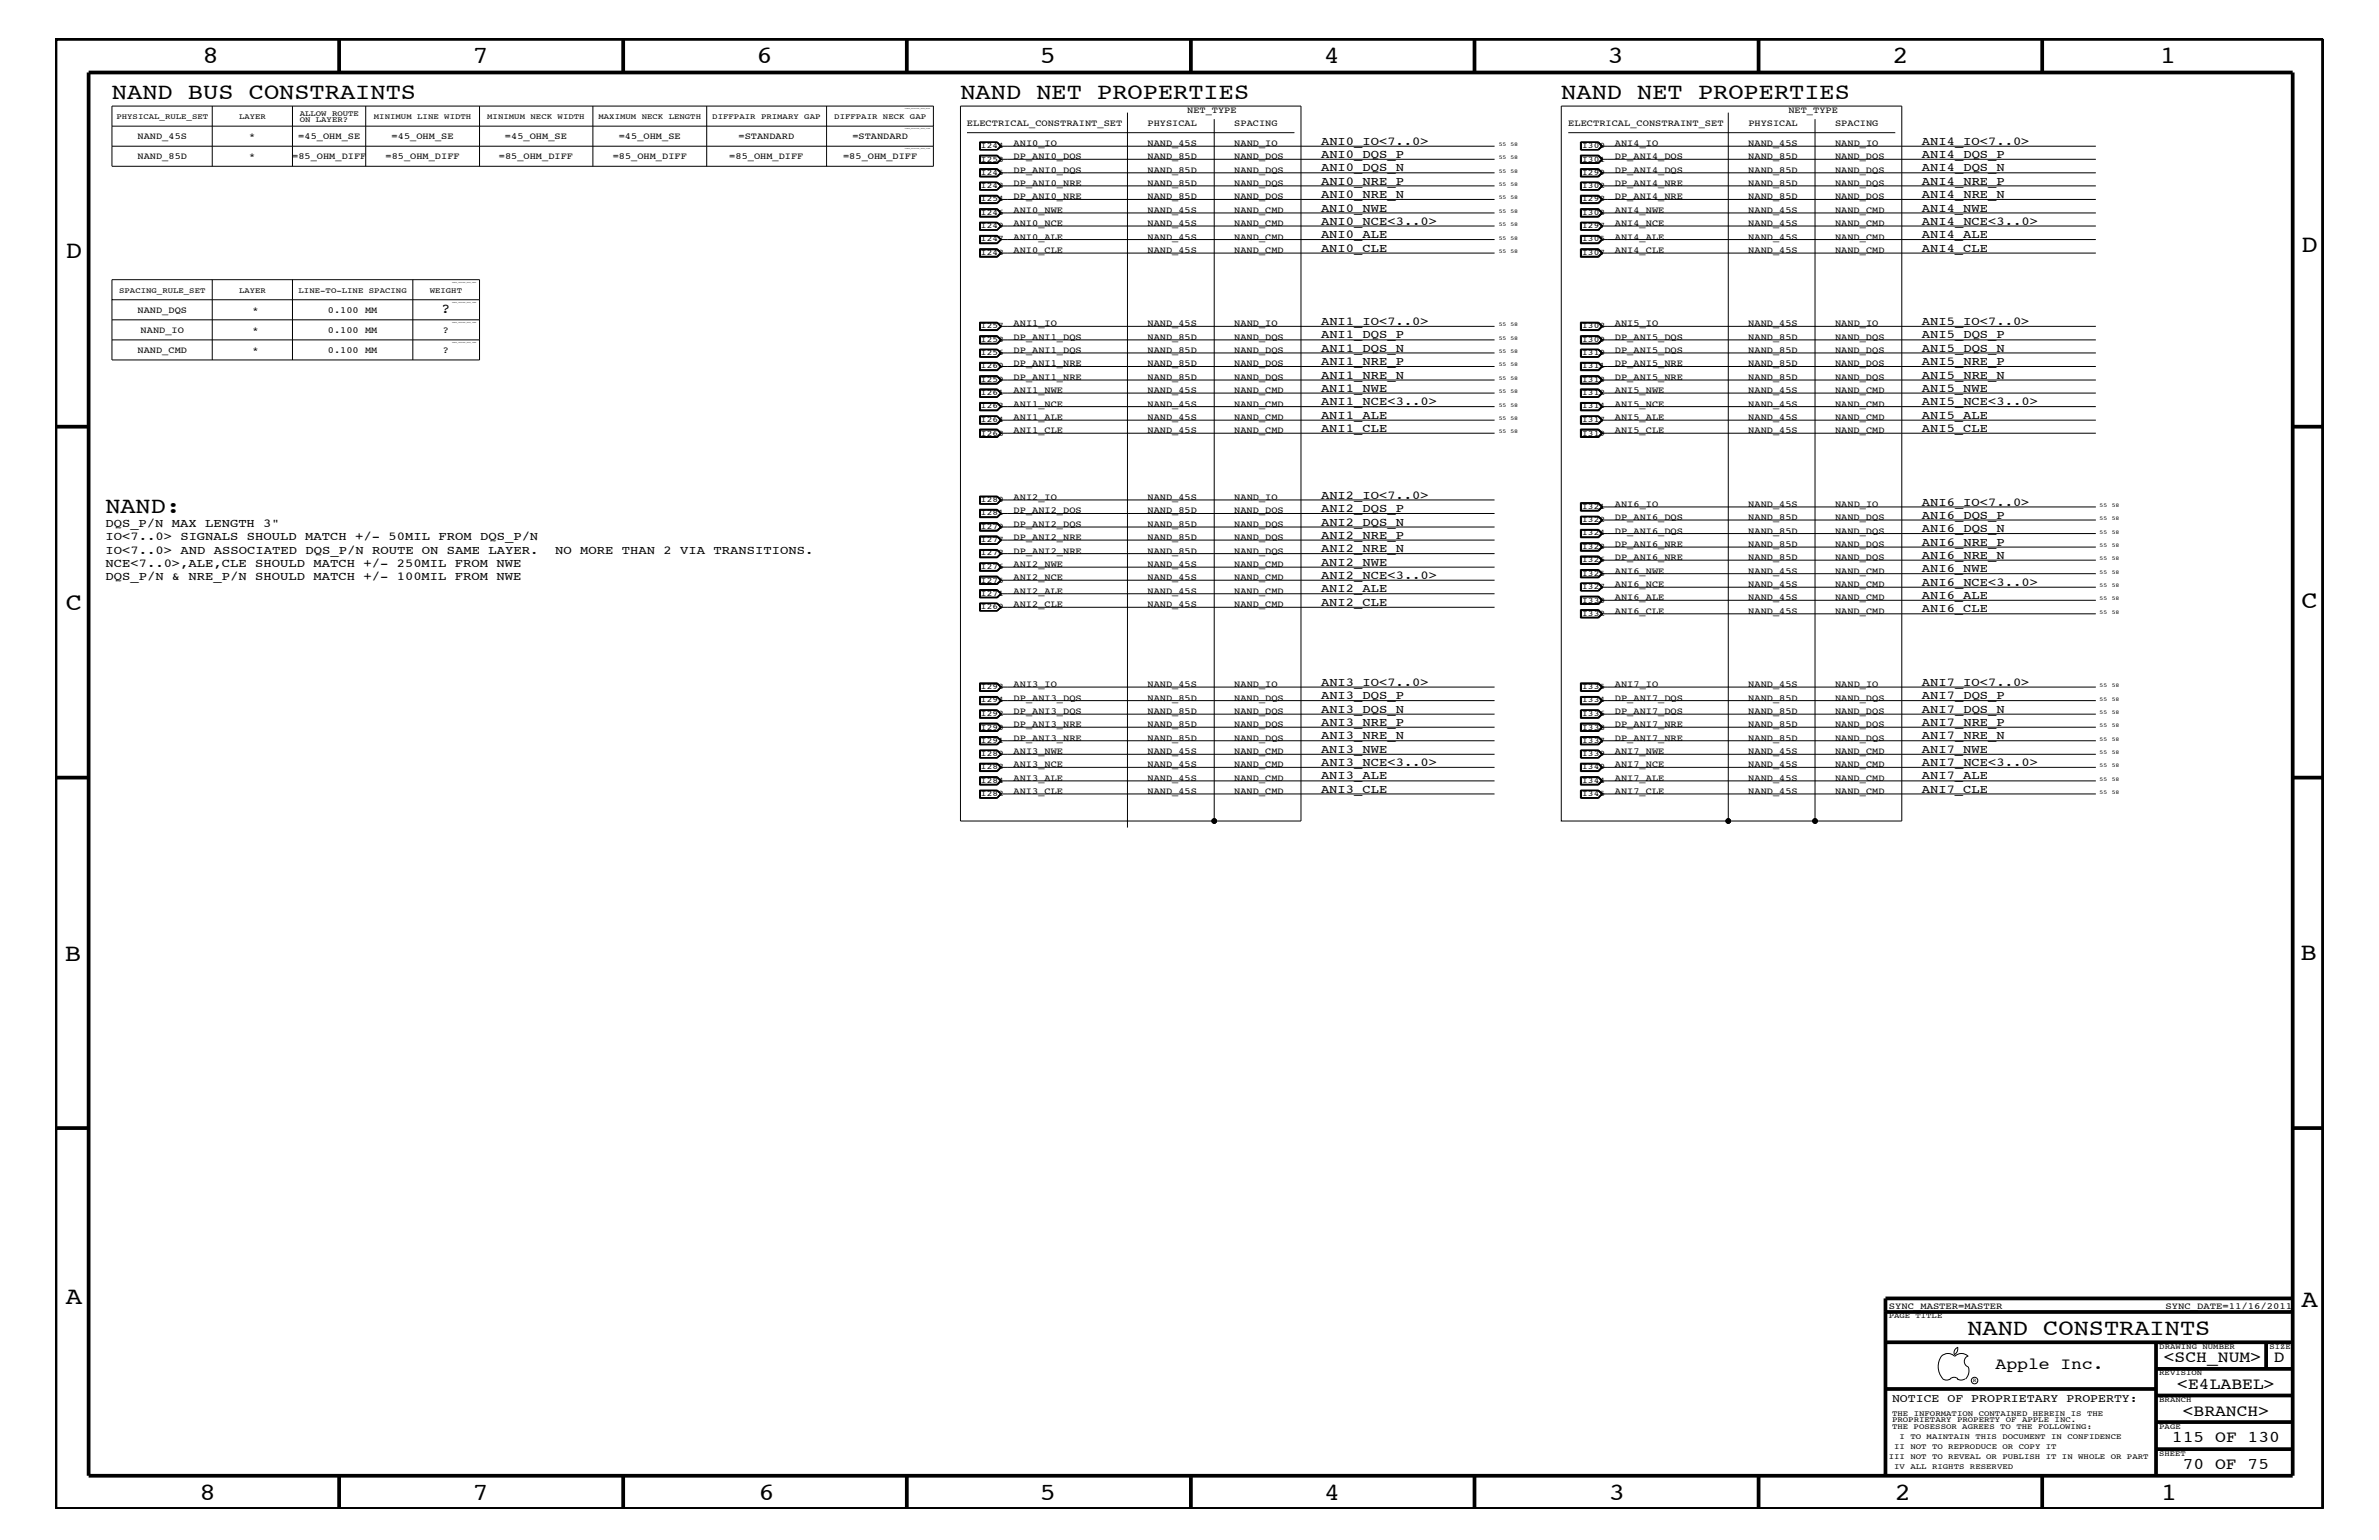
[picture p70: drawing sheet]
<svg xmlns="http://www.w3.org/2000/svg" width="432mm" height="279mm" viewBox="0 0 432 279" stroke-linecap="round" stroke-linejoin="round" font-family="sans-serif">
<defs><g id="words">
<g font-size="4.5">
<text x="36.7" y="11.5">8</text>
<text x="85.8" y="11.5">7</text>
<text x="137.3" y="11.5">6</text>
<text x="188.7" y="11.5">5</text>
<text x="240.3" y="11.5">4</text>
<text x="291.8" y="11.5">3</text>
<text x="343.5" y="11.5">2</text>
<text x="392" y="11.5">1</text>
<text x="11.9" y="46.8">D</text>
<text x="417.7" y="45.7">D</text>
<text x="11.9" y="110.6">C</text>
<text x="417.7" y="110.4">C</text>
<text x="11.8" y="174.3">B</text>
<text x="417.6" y="174.2">B</text>
<text x="11.9" y="236.7">A</text>
<text x="417.7" y="237.1">A</text>
<text x="36.2" y="272.1">8</text>
<text x="85.8" y="272.1">7</text>
<text x="137.7" y="272.1">6</text>
<text x="188.7" y="272.1">5</text>
<text x="240.4" y="272.1">4</text>
<text x="292" y="272.1">3</text>
<text x="343.9" y="272.1">2</text>
<text x="392.2" y="272.1">1</text>
</g>
<g font-size="4.1">
<text x="20.3" y="18">NAND BUS CONSTRAINTS</text>
<text x="174.3" y="18">NAND NET PROPERTIES</text>
<text x="283.4" y="18">NAND NET PROPERTIES</text>
<text x="19.1" y="93.2">NAND:</text>
<text x="357.1" y="242.3">NAND CONSTRAINTS</text>
</g>
<g font-size="3">
<text x="362.2" y="248.4">Apple Inc.</text>
<text x="392.7" y="247.1">&lt;SCH_NUM&gt;</text>
<text x="395.2" y="252">&lt;E4LABEL&gt;</text>
<text x="412.7" y="247.1">D</text>
<text x="396.2" y="256.8">&lt;BRANCH&gt;</text>
<text x="394.2" y="261.6">115 OF 130</text>
<text x="396.2" y="266.6">70 OF 75</text>
</g>
<text font-size="2.5" x="80.1" y="56.8">?</text>
<g font-size="2.2">
<text x="239.8" y="26.3">ANI0_IO&lt;7..0&gt;</text>
<text x="239.8" y="28.6">ANI0_DQS_P</text>
<text x="348.8" y="28.6">ANI4_DQS_P</text>
<text x="348.8" y="26.3">ANI4_IO&lt;7..0&gt;</text>
<text x="239.8" y="35.9">ANI0_NRE_N</text>
<text x="239.8" y="33.6">ANI0_NRE_P</text>
<text x="239.8" y="31.1">ANI0_DQS_N</text>
<text x="348.8" y="33.6">ANI4_NRE_P</text>
<text x="348.8" y="35.9">ANI4_NRE_N</text>
<text x="348.8" y="31.1">ANI4_DQS_N</text>
<text x="239.8" y="38.4">ANI0_NWE</text>
<text x="239.8" y="40.8">ANI0_NCE&lt;3..0&gt;</text>
<text x="348.8" y="40.8">ANI4_NCE&lt;3..0&gt;</text>
<text x="348.8" y="38.4">ANI4_NWE</text>
<text x="239.8" y="43.2">ANI0_ALE</text>
<text x="239.8" y="45.7">ANI0_CLE</text>
<text x="348.8" y="45.7">ANI4_CLE</text>
<text x="348.8" y="43.2">ANI4_ALE</text>
<text x="239.8" y="59">ANI1_IO&lt;7..0&gt;</text>
<text x="348.8" y="59">ANI5_IO&lt;7..0&gt;</text>
<text x="239.8" y="61.4">ANI1_DQS_P</text>
<text x="239.8" y="63.9">ANI1_DQS_N</text>
<text x="348.8" y="61.4">ANI5_DQS_P</text>
<text x="348.8" y="63.9">ANI5_DQS_N</text>
<text x="239.8" y="68.7">ANI1_NRE_N</text>
<text x="239.8" y="66.2">ANI1_NRE_P</text>
<text x="239.8" y="71.1">ANI1_NWE</text>
<text x="348.8" y="66.2">ANI5_NRE_P</text>
<text x="348.8" y="71.1">ANI5_NWE</text>
<text x="348.8" y="68.7">ANI5_NRE_N</text>
<text x="239.8" y="76">ANI1_ALE</text>
<text x="239.8" y="73.5">ANI1_NCE&lt;3..0&gt;</text>
<text x="348.8" y="76">ANI5_ALE</text>
<text x="348.8" y="73.5">ANI5_NCE&lt;3..0&gt;</text>
<text x="239.8" y="78.3">ANI1_CLE</text>
<text x="348.8" y="78.3">ANI5_CLE</text>
<text x="19.1" y="95.6">DQS_P/N MAX LENGTH 3&quot;</text>
<text x="239.8" y="92.9">ANI2_DQS_P</text>
<text x="239.8" y="90.5">ANI2_IO&lt;7..0&gt;</text>
<text x="239.8" y="95.4">ANI2_DQS_N</text>
<text x="348.8" y="91.7">ANI6_IO&lt;7..0&gt;</text>
<text x="348.8" y="94.2">ANI6_DQS_P</text>
<text x="19.1" y="100.4">IO&lt;7..0&gt; AND ASSOCIATED DQS_P/N ROUTE ON SAME LAYER.</text>
<text x="19.1" y="98">IO&lt;7..0&gt; SIGNALS SHOULD MATCH +/- 50MIL FROM DQS_P/N</text>
<text x="100.8" y="100.4">NO MORE THAN 2 VIA TRANSITIONS.</text>
<text x="239.8" y="100.2">ANI2_NRE_N</text>
<text x="239.8" y="97.7">ANI2_NRE_P</text>
<text x="348.8" y="96.5">ANI6_DQS_N</text>
<text x="348.8" y="99">ANI6_NRE_P</text>
<text x="348.8" y="101.4">ANI6_NRE_N</text>
<text x="19.1" y="105.3">DQS_P/N &amp; NRE_P/N SHOULD MATCH +/- 100MIL FROM NWE</text>
<text x="19.1" y="102.9">NCE&lt;7..0&gt;,ALE,CLE SHOULD MATCH +/- 250MIL FROM NWE</text>
<text x="239.8" y="105">ANI2_NCE&lt;3..0&gt;</text>
<text x="239.8" y="102.6">ANI2_NWE</text>
<text x="239.8" y="107.5">ANI2_ALE</text>
<text x="348.8" y="103.8">ANI6_NWE</text>
<text x="348.8" y="106.3">ANI6_NCE&lt;3..0&gt;</text>
<text x="239.8" y="109.9">ANI2_CLE</text>
<text x="348.8" y="111.1">ANI6_CLE</text>
<text x="348.8" y="108.7">ANI6_ALE</text>
<text x="239.8" y="124.4">ANI3_IO&lt;7..0&gt;</text>
<text x="348.8" y="124.4">ANI7_IO&lt;7..0&gt;</text>
<text x="239.8" y="126.9">ANI3_DQS_P</text>
<text x="239.8" y="129.3">ANI3_DQS_N</text>
<text x="239.8" y="131.7">ANI3_NRE_P</text>
<text x="348.8" y="129.3">ANI7_DQS_N</text>
<text x="348.8" y="126.9">ANI7_DQS_P</text>
<text x="348.8" y="131.7">ANI7_NRE_P</text>
<text x="239.8" y="134.1">ANI3_NRE_N</text>
<text x="239.8" y="136.6">ANI3_NWE</text>
<text x="348.8" y="136.6">ANI7_NWE</text>
<text x="348.8" y="134.1">ANI7_NRE_N</text>
<text x="239.8" y="141.4">ANI3_ALE</text>
<text x="239.8" y="143.9">ANI3_CLE</text>
<text x="239.8" y="139">ANI3_NCE&lt;3..0&gt;</text>
<text x="348.8" y="143.9">ANI7_CLE</text>
<text x="348.8" y="141.4">ANI7_ALE</text>
<text x="348.8" y="139">ANI7_NCE&lt;3..0&gt;</text>
</g>
<text font-size="2.1" x="343.4" y="254.4">NOTICE OF PROPRIETARY PROPERTY:</text>
<g font-size="1.7">
<text x="175.5" y="22.9">ELECTRICAL_CONSTRAINT_SET</text>
<text x="208.3" y="22.9">PHYSICAL</text>
<text x="215.5" y="20.4">NET_TYPE</text>
<text x="224" y="22.9">SPACING</text>
<text x="284.6" y="22.9">ELECTRICAL_CONSTRAINT_SET</text>
<text x="317.3" y="22.9">PHYSICAL</text>
<text x="324.6" y="20.4">NET_TYPE</text>
<text x="333.1" y="22.9">SPACING</text>
<text x="25" y="25.3">NAND_45S</text>
<text x="25" y="28.9">NAND_85D</text>
<text x="45.3" y="25.3">*</text>
<text x="45.3" y="28.9">*</text>
<text x="53" y="28.9">=85_OHM_DIFF</text>
<text x="54.1" y="25.3">=45_OHM_SE</text>
<text x="70" y="28.9">=85_OHM_DIFF</text>
<text x="71.1" y="25.3">=45_OHM_SE</text>
<text x="90.6" y="28.9">=85_OHM_DIFF</text>
<text x="91.7" y="25.3">=45_OHM_SE</text>
<text x="111.2" y="28.9">=85_OHM_DIFF</text>
<text x="112.3" y="25.3">=45_OHM_SE</text>
<text x="132.4" y="28.9">=85_OHM_DIFF</text>
<text x="134.1" y="25.3">=STANDARD</text>
<text x="153" y="28.9">=85_OHM_DIFF</text>
<text x="154.7" y="25.3">=STANDARD</text>
<text x="184" y="26.5">ANI0_IO</text>
<text x="184" y="28.9">DP_ANI0_DQS</text>
<text x="208.3" y="26.5">NAND_45S</text>
<text x="208.3" y="28.9">NAND_85D</text>
<text x="224" y="26.5">NAND_IO</text>
<text x="224" y="28.9">NAND_DQS</text>
<text x="293.1" y="28.9">DP_ANI4_DQS</text>
<text x="293.1" y="26.5">ANI4_IO</text>
<text x="317.3" y="28.9">NAND_85D</text>
<text x="317.3" y="26.5">NAND_45S</text>
<text x="333.1" y="28.9">NAND_DQS</text>
<text x="333.1" y="26.5">NAND_IO</text>
<text x="184" y="33.7">DP_ANI0_NRE</text>
<text x="184" y="31.4">DP_ANI0_DQS</text>
<text x="208.3" y="33.7">NAND_85D</text>
<text x="208.3" y="31.4">NAND_85D</text>
<text x="224" y="33.7">NAND_DQS</text>
<text x="224" y="31.4">NAND_DQS</text>
<text x="293.1" y="33.7">DP_ANI4_NRE</text>
<text x="293.1" y="31.4">DP_ANI4_DQS</text>
<text x="317.3" y="33.7">NAND_85D</text>
<text x="317.3" y="31.4">NAND_85D</text>
<text x="333.1" y="33.7">NAND_DQS</text>
<text x="333.1" y="31.4">NAND_DQS</text>
<text x="184" y="38.6">ANI0_NWE</text>
<text x="184" y="41">ANI0_NCE</text>
<text x="184" y="36.2">DP_ANI0_NRE</text>
<text x="208.3" y="38.6">NAND_45S</text>
<text x="208.3" y="36.2">NAND_85D</text>
<text x="208.3" y="41">NAND_45S</text>
<text x="224" y="38.6">NAND_CMD</text>
<text x="224" y="36.2">NAND_DQS</text>
<text x="224" y="41">NAND_CMD</text>
<text x="293.1" y="36.2">DP_ANI4_NRE</text>
<text x="293.1" y="41">ANI4_NCE</text>
<text x="293.1" y="38.6">ANI4_NWE</text>
<text x="317.3" y="41">NAND_45S</text>
<text x="317.3" y="36.2">NAND_85D</text>
<text x="317.3" y="38.6">NAND_45S</text>
<text x="333.1" y="36.2">NAND_DQS</text>
<text x="333.1" y="41">NAND_CMD</text>
<text x="333.1" y="38.6">NAND_CMD</text>
<text x="184" y="43.5">ANI0_ALE</text>
<text x="184" y="45.9">ANI0_CLE</text>
<text x="208.3" y="43.5">NAND_45S</text>
<text x="208.3" y="45.9">NAND_45S</text>
<text x="224" y="43.5">NAND_CMD</text>
<text x="224" y="45.9">NAND_CMD</text>
<text x="293.1" y="45.9">ANI4_CLE</text>
<text x="293.1" y="43.5">ANI4_ALE</text>
<text x="317.3" y="45.9">NAND_45S</text>
<text x="317.3" y="43.5">NAND_45S</text>
<text x="333.1" y="45.9">NAND_CMD</text>
<text x="333.1" y="43.5">NAND_CMD</text>
<text x="25" y="56.8">NAND_DQS</text>
<text x="45.8" y="56.8">*</text>
<text x="59.5" y="56.8">0.100 MM</text>
<text x="184" y="59.2">ANI1_IO</text>
<text x="208.3" y="59.2">NAND_45S</text>
<text x="224" y="59.2">NAND_IO</text>
<text x="293.1" y="59.2">ANI5_IO</text>
<text x="317.3" y="59.2">NAND_45S</text>
<text x="333.1" y="59.2">NAND_IO</text>
<text x="25" y="64">NAND_CMD</text>
<text x="25.5" y="60.4">NAND_IO</text>
<text x="45.8" y="64">*</text>
<text x="45.8" y="60.4">*</text>
<text x="59.5" y="64">0.100 MM</text>
<text x="59.5" y="60.4">0.100 MM</text>
<text x="80.4" y="64">?</text>
<text x="80.4" y="60.4">?</text>
<text x="184" y="61.7">DP_ANI1_DQS</text>
<text x="184" y="64">DP_ANI1_DQS</text>
<text x="208.3" y="61.7">NAND_85D</text>
<text x="208.3" y="64">NAND_85D</text>
<text x="224" y="61.7">NAND_DQS</text>
<text x="224" y="64">NAND_DQS</text>
<text x="293.1" y="61.7">DP_ANI5_DQS</text>
<text x="293.1" y="64">DP_ANI5_DQS</text>
<text x="317.3" y="61.7">NAND_85D</text>
<text x="317.3" y="64">NAND_85D</text>
<text x="333.1" y="61.7">NAND_DQS</text>
<text x="333.1" y="64">NAND_DQS</text>
<text x="184" y="68.9">DP_ANI1_NRE</text>
<text x="184" y="66.5">DP_ANI1_NRE</text>
<text x="184" y="71.3">ANI1_NWE</text>
<text x="208.3" y="68.9">NAND_85D</text>
<text x="208.3" y="66.5">NAND_85D</text>
<text x="208.3" y="71.3">NAND_45S</text>
<text x="224" y="68.9">NAND_DQS</text>
<text x="224" y="71.3">NAND_CMD</text>
<text x="224" y="66.5">NAND_DQS</text>
<text x="293.1" y="66.5">DP_ANI5_NRE</text>
<text x="293.1" y="71.3">ANI5_NWE</text>
<text x="293.1" y="68.9">DP_ANI5_NRE</text>
<text x="317.3" y="66.5">NAND_85D</text>
<text x="317.3" y="71.3">NAND_45S</text>
<text x="317.3" y="68.9">NAND_85D</text>
<text x="333.1" y="66.5">NAND_DQS</text>
<text x="333.1" y="68.9">NAND_DQS</text>
<text x="333.1" y="71.3">NAND_CMD</text>
<text x="184" y="73.8">ANI1_NCE</text>
<text x="184" y="76.2">ANI1_ALE</text>
<text x="208.3" y="76.2">NAND_45S</text>
<text x="208.3" y="73.8">NAND_45S</text>
<text x="224" y="73.8">NAND_CMD</text>
<text x="224" y="76.2">NAND_CMD</text>
<text x="293.1" y="76.2">ANI5_ALE</text>
<text x="293.1" y="73.8">ANI5_NCE</text>
<text x="317.3" y="76.2">NAND_45S</text>
<text x="317.3" y="73.8">NAND_45S</text>
<text x="333.1" y="76.2">NAND_CMD</text>
<text x="333.1" y="73.8">NAND_CMD</text>
<text x="184" y="78.6">ANI1_CLE</text>
<text x="208.3" y="78.6">NAND_45S</text>
<text x="224" y="78.6">NAND_CMD</text>
<text x="293.1" y="78.6">ANI5_CLE</text>
<text x="317.3" y="78.6">NAND_45S</text>
<text x="333.1" y="78.6">NAND_CMD</text>
<text x="184" y="93.2">DP_ANI2_DQS</text>
<text x="184" y="90.7">ANI2_IO</text>
<text x="184" y="95.6">DP_ANI2_DQS</text>
<text x="208.3" y="93.2">NAND_85D</text>
<text x="208.3" y="90.7">NAND_45S</text>
<text x="208.3" y="95.6">NAND_85D</text>
<text x="224" y="90.7">NAND_IO</text>
<text x="224" y="93.2">NAND_DQS</text>
<text x="224" y="95.6">NAND_DQS</text>
<text x="293.1" y="92">ANI6_IO</text>
<text x="293.1" y="94.3">DP_ANI6_DQS</text>
<text x="317.3" y="92">NAND_45S</text>
<text x="317.3" y="94.3">NAND_85D</text>
<text x="333.1" y="94.3">NAND_DQS</text>
<text x="333.1" y="92">NAND_IO</text>
<text x="184" y="100.4">DP_ANI2_NRE</text>
<text x="184" y="98">DP_ANI2_NRE</text>
<text x="208.3" y="100.4">NAND_85D</text>
<text x="208.3" y="98">NAND_85D</text>
<text x="224" y="100.4">NAND_DQS</text>
<text x="224" y="98">NAND_DQS</text>
<text x="293.1" y="96.8">DP_ANI6_DQS</text>
<text x="293.1" y="99.3">DP_ANI6_NRE</text>
<text x="293.1" y="101.6">DP_ANI6_NRE</text>
<text x="317.3" y="96.8">NAND_85D</text>
<text x="317.3" y="99.3">NAND_85D</text>
<text x="317.3" y="101.6">NAND_85D</text>
<text x="333.1" y="96.8">NAND_DQS</text>
<text x="333.1" y="99.3">NAND_DQS</text>
<text x="333.1" y="101.6">NAND_DQS</text>
<text x="184" y="105.3">ANI2_NCE</text>
<text x="184" y="102.9">ANI2_NWE</text>
<text x="184" y="107.7">ANI2_ALE</text>
<text x="208.3" y="105.3">NAND_45S</text>
<text x="208.3" y="102.9">NAND_45S</text>
<text x="208.3" y="107.7">NAND_45S</text>
<text x="224" y="105.3">NAND_CMD</text>
<text x="224" y="102.9">NAND_CMD</text>
<text x="224" y="107.7">NAND_CMD</text>
<text x="293.1" y="104.1">ANI6_NWE</text>
<text x="293.1" y="106.5">ANI6_NCE</text>
<text x="317.3" y="104.1">NAND_45S</text>
<text x="317.3" y="106.5">NAND_45S</text>
<text x="333.1" y="104.1">NAND_CMD</text>
<text x="333.1" y="106.5">NAND_CMD</text>
<text x="184" y="110.2">ANI2_CLE</text>
<text x="208.3" y="110.2">NAND_45S</text>
<text x="224" y="110.2">NAND_CMD</text>
<text x="293.1" y="111.4">ANI6_CLE</text>
<text x="293.1" y="108.9">ANI6_ALE</text>
<text x="317.3" y="111.4">NAND_45S</text>
<text x="317.3" y="108.9">NAND_45S</text>
<text x="333.1" y="111.4">NAND_CMD</text>
<text x="333.1" y="108.9">NAND_CMD</text>
<text x="184" y="124.7">ANI3_IO</text>
<text x="208.3" y="124.7">NAND_45S</text>
<text x="224" y="124.7">NAND_IO</text>
<text x="293.1" y="124.7">ANI7_IO</text>
<text x="317.3" y="124.7">NAND_45S</text>
<text x="333.1" y="124.7">NAND_IO</text>
<text x="184" y="127.1">DP_ANI3_DQS</text>
<text x="184" y="129.6">DP_ANI3_DQS</text>
<text x="184" y="131.9">DP_ANI3_NRE</text>
<text x="208.3" y="127.1">NAND_85D</text>
<text x="208.3" y="129.6">NAND_85D</text>
<text x="208.3" y="131.9">NAND_85D</text>
<text x="224" y="129.6">NAND_DQS</text>
<text x="224" y="131.9">NAND_DQS</text>
<text x="224" y="127.1">NAND_DQS</text>
<text x="293.1" y="129.6">DP_ANI7_DQS</text>
<text x="293.1" y="127.1">DP_ANI7_DQS</text>
<text x="293.1" y="131.9">DP_ANI7_NRE</text>
<text x="317.3" y="129.6">NAND_85D</text>
<text x="317.3" y="127.1">NAND_85D</text>
<text x="317.3" y="131.9">NAND_85D</text>
<text x="333.1" y="129.6">NAND_DQS</text>
<text x="333.1" y="127.1">NAND_DQS</text>
<text x="333.1" y="131.9">NAND_DQS</text>
<text x="184" y="134.4">DP_ANI3_NRE</text>
<text x="184" y="136.8">ANI3_NWE</text>
<text x="208.3" y="134.4">NAND_85D</text>
<text x="208.3" y="136.8">NAND_45S</text>
<text x="224" y="134.4">NAND_DQS</text>
<text x="224" y="136.8">NAND_CMD</text>
<text x="293.1" y="134.4">DP_ANI7_NRE</text>
<text x="293.1" y="136.8">ANI7_NWE</text>
<text x="317.3" y="136.8">NAND_45S</text>
<text x="317.3" y="134.4">NAND_85D</text>
<text x="333.1" y="134.4">NAND_DQS</text>
<text x="333.1" y="136.8">NAND_CMD</text>
<text x="184" y="141.7">ANI3_ALE</text>
<text x="184" y="139.2">ANI3_NCE</text>
<text x="208.3" y="141.7">NAND_45S</text>
<text x="208.3" y="139.2">NAND_45S</text>
<text x="224" y="141.7">NAND_CMD</text>
<text x="224" y="139.2">NAND_CMD</text>
<text x="293.1" y="141.7">ANI7_ALE</text>
<text x="293.1" y="139.2">ANI7_NCE</text>
<text x="317.3" y="141.7">NAND_45S</text>
<text x="317.3" y="139.2">NAND_45S</text>
<text x="333.1" y="141.7">NAND_CMD</text>
<text x="333.1" y="139.2">NAND_CMD</text>
<text x="184" y="144">ANI3_CLE</text>
<text x="208.3" y="144">NAND_45S</text>
<text x="224" y="144">NAND_CMD</text>
<text x="293.1" y="144">ANI7_CLE</text>
<text x="317.3" y="144">NAND_45S</text>
<text x="333.1" y="144">NAND_CMD</text>
<text x="342.8" y="237.4">SYNC_MASTER=MASTER</text>
<text x="393" y="237.4">SYNC_DATE=11/16/2011</text>
</g>
<g font-size="1.5">
<text x="178.1" y="26.9">I244</text>
<text x="178.1" y="29.3">I253</text>
<text x="287.2" y="26.9">I300</text>
<text x="287.2" y="29.3">I301</text>
<text x="178.1" y="34.1">I243</text>
<text x="178.1" y="31.7">I245</text>
<text x="287.2" y="31.7">I299</text>
<text x="287.2" y="34.1">I302</text>
<text x="178.1" y="39">I246</text>
<text x="178.1" y="41.4">I249</text>
<text x="178.1" y="36.5">I254</text>
<text x="287.2" y="41.4">I297</text>
<text x="287.2" y="36.5">I298</text>
<text x="287.2" y="39">I303</text>
<text x="178.1" y="43.8">I247</text>
<text x="178.1" y="46.3">I248</text>
<text x="287.2" y="43.8">I305</text>
<text x="287.2" y="46.3">I307</text>
<text x="178.1" y="59.5">I257</text>
<text x="287.2" y="59.5">I308</text>
<text x="178.1" y="64.5">I256</text>
<text x="178.1" y="62">I258</text>
<text x="287.2" y="62">I309</text>
<text x="287.2" y="64.5">I310</text>
<text x="178.1" y="69.3">I259</text>
<text x="178.1" y="66.8">I260</text>
<text x="178.1" y="71.7">I261</text>
<text x="287.2" y="66.8">I311</text>
<text x="287.2" y="71.7">I312</text>
<text x="287.2" y="69.3">I313</text>
<text x="178.1" y="74.1">I263</text>
<text x="178.1" y="76.6">I264</text>
<text x="287.2" y="74.1">I314</text>
<text x="287.2" y="76.6">I317</text>
<text x="178.1" y="79">I268</text>
<text x="287.2" y="79">I319</text>
<text x="178.1" y="96">I279</text>
<text x="178.1" y="91.1">I280</text>
<text x="178.1" y="93.5">I281</text>
<text x="287.2" y="92.3">I321</text>
<text x="287.2" y="94.8">I322</text>
<text x="178.1" y="98.4">I277</text>
<text x="178.1" y="100.8">I278</text>
<text x="287.2" y="99.6">I323</text>
<text x="287.2" y="97.1">I324</text>
<text x="178.1" y="105.7">I275</text>
<text x="178.1" y="103.2">I276</text>
<text x="287.2" y="104.4">I325</text>
<text x="287.2" y="102.1">I326</text>
<text x="287.2" y="106.9">I327</text>
<text x="178.1" y="110.5">I269</text>
<text x="178.1" y="108.1">I271</text>
<text x="287.2" y="109.3">I330</text>
<text x="287.2" y="111.7">I332</text>
<text x="178.1" y="125.1">I293</text>
<text x="287.2" y="125.1">I335</text>
<text x="178.1" y="129.9">I292</text>
<text x="178.1" y="127.5">I294</text>
<text x="287.2" y="127.5">I334</text>
<text x="287.2" y="129.9">I336</text>
<text x="178.1" y="137.2">I289</text>
<text x="178.1" y="132.4">I290</text>
<text x="178.1" y="134.7">I291</text>
<text x="287.2" y="134.7">I337</text>
<text x="287.2" y="132.4">I338</text>
<text x="287.2" y="137.2">I339</text>
<text x="178.1" y="142">I284</text>
<text x="178.1" y="139.6">I288</text>
<text x="287.2" y="139.6">I340</text>
<text x="287.2" y="142">I344</text>
<text x="178.1" y="144.5">I282</text>
<text x="287.2" y="144.5">I345</text>
</g>
<g font-size="1.4">
<text x="21.1" y="21.6">PHYSICAL_RULE_SET</text>
<text x="43.4" y="21.6">LAYER</text>
<text x="54.4" y="21">ALLOW ROUTE</text>
<text x="54.4" y="22.2">ON LAYER?</text>
<text x="67.9" y="21.6">MINIMUM LINE WIDTH</text>
<text x="88.4" y="21.6">MINIMUM NECK WIDTH</text>
<text x="108.6" y="21.6">MAXIMUM NECK LENGTH</text>
<text x="129.3" y="21.6">DIFFPAIR PRIMARY GAP</text>
<text x="151.4" y="21.6">DIFFPAIR NECK GAP</text>
<text x="21.6" y="53.2">SPACING_RULE_SET</text>
<text x="43.4" y="53.2">LAYER</text>
<text x="54.2" y="53.2">LINE-TO-LINE SPACING</text>
<text x="78" y="53.2">WEIGHT</text>
<text x="342.8" y="239.2">PAGE TITLE</text>
<text x="391.9" y="244.7">DRAWING NUMBER</text>
<text x="411.9" y="244.7">SIZE</text>
<text x="391.9" y="249.5">REVISION</text>
<text x="343.4" y="256.8">THE INFORMATION CONTAINED HEREIN IS THE</text>
<text x="391.9" y="254.4">BRANCH</text>
<text x="343.4" y="258">PROPRIETARY PROPERTY OF APPLE INC.</text>
<text x="343.4" y="259.3">THE POSESSOR AGREES TO THE FOLLOWING:</text>
<text x="343.8" y="262.9">II NOT TO REPRODUCE OR COPY IT</text>
<text x="344.8" y="261.1">I TO MAINTAIN THIS DOCUMENT IN CONFIDENCE</text>
<text x="391.9" y="259.3">PAGE</text>
<text x="342.8" y="264.7">III NOT TO REVEAL OR PUBLISH IT IN WHOLE OR PART</text>
<text x="343.8" y="266.6">IV ALL RIGHTS RESERVED</text>
<text x="391.9" y="264.1">SHEET</text>
</g>
<g font-size="1">
<text x="272" y="26.5">55 58</text>
<text x="272" y="28.9">55 58</text>
<text x="272" y="33.7">55 58</text>
<text x="272" y="31.4">55 58</text>
<text x="272" y="38.6">55 58</text>
<text x="272" y="36.2">55 58</text>
<text x="272" y="41">55 58</text>
<text x="272" y="43.5">55 58</text>
<text x="272" y="45.9">55 58</text>
<text x="272" y="59.2">55 58</text>
<text x="272" y="61.7">55 58</text>
<text x="272" y="64">55 58</text>
<text x="272" y="68.9">55 58</text>
<text x="272" y="66.5">55 58</text>
<text x="272" y="71.3">55 58</text>
<text x="272" y="76.2">55 58</text>
<text x="272" y="73.8">55 58</text>
<text x="272" y="78.6">55 58</text>
<text x="381.1" y="92">55</text>
<text x="381.1" y="94.3">55</text>
<text x="383.3" y="92">58</text>
<text x="383.3" y="94.3">58</text>
<text x="381.1" y="96.8">55</text>
<text x="381.1" y="99.3">55</text>
<text x="381.1" y="101.6">55</text>
<text x="383.3" y="96.8">58</text>
<text x="383.3" y="99.3">58</text>
<text x="383.3" y="101.6">58</text>
<text x="381.1" y="104.1">55</text>
<text x="381.1" y="106.5">55</text>
<text x="383.3" y="104.1">58</text>
<text x="383.3" y="106.5">58</text>
<text x="381.1" y="111.4">55</text>
<text x="381.1" y="108.9">55</text>
<text x="383.3" y="111.4">58</text>
<text x="383.3" y="108.9">58</text>
<text x="381.1" y="124.7">55</text>
<text x="383.3" y="124.7">58</text>
<text x="381.1" y="129.6">55</text>
<text x="381.1" y="127.1">55</text>
<text x="381.1" y="131.9">55</text>
<text x="383.3" y="129.6">58</text>
<text x="383.3" y="127.1">58</text>
<text x="383.3" y="131.9">58</text>
<text x="381.1" y="136.9">55</text>
<text x="381.1" y="134.4">55</text>
<text x="383.3" y="136.9">58</text>
<text x="383.3" y="134.4">58</text>
<text x="381.1" y="141.7">55</text>
<text x="381.1" y="139.2">55</text>
<text x="383.3" y="141.7">58</text>
<text x="383.3" y="139.2">58</text>
<text x="381.1" y="144">55</text>
<text x="383.3" y="144">58</text>
<text x="358.1" y="250.7">R</text>
</g>
<g font-size=".3">
<text x="164.3" y="19.8">TABLE_PHYSICAL_RULE_HEAD</text>
<text x="164.3" y="23.5">TABLE_PHYSICAL_RULE_ITEM</text>
<text x="164.3" y="27.1">TABLE_PHYSICAL_RULE_ITEM</text>
<text x="82" y="51.3">TABLE_SPACING_RULE_HEAD</text>
<text x="82" y="58.6">TABLE_SPACING_RULE_ITEM</text>
<text x="82" y="55">TABLE_SPACING_RULE_ITEM</text>
<text x="82" y="62.3">TABLE_SPACING_RULE_ITEM</text>
</g>
</g></defs>
<g fill="none" stroke="#000" stroke-width=".18">
<path d="M20.3 19.2h149.1v11h-149.1zM38.5 19.2v11M53.1 19.2v11M66.4 19.2v11M87 19.2v11M107.6 19.2v11M128.3 19.2v11M150 19.2v11M20.3 26.5h149.1M20.3 22.9h149.1M175.5 24.1h59.4M177.8 28.1h3.2l.8 .8-.8 .8h-3.2z"/>
<path d="M177.8 30.6h3.2l.8 .8-.8 .7h-3.2zM177.8 35.4h3.2l.8 .8-.8 .7h-3.2zM177.8 37.9h3.2l.8 .7-.8 .8h-3.2zM177.8 32h3.2M177.8 39.3h3.2M177.8 36.9h3.2M177.8 30.7h3.2M177.8 28.2h3.2M177.8 35.5h3.2M177.9 33.1h3.1l.6 .6-.6 .7h-3.1zM177.9 25.9h3.1l.6 .6-.6 .6h-3.1zM177.9 28.2v1.4h3.1l.6-.7"/>
<path d="M177.9 30.7v1.3M177.9 35.5v1.4M178 25.9v1.2M178 28.3h2.9l.7 .6-.7 .6h-2.9zM178 30.8h2.9l.7 .6-.7 .5h-2.9zM178 33.1v1.3M178 35.6h2.9l.7 .6-.7 .6h-2.9zM178 38h2.9l.7 .6-.7 .6h-2.9zM180.9 33.1l.7 .6M180.9 25.9l.7 .6M181 33l.8 .7-.8 .8M181 25.8l.8 .7-.8 .7"/>
<path d="M181 33l.7 .7-.7 .8M181 25.8l.7 .7-.7 .7M181 30.7l.7 .7-.7 .6M181 37.9l.7 .7-.7 .7M181 28.2l.7 .7-.7 .8M181 35.5l.7 .7-.7 .7M181 30.7l.6 .7M181 28.2l.6 .7M181 35.5l.6 .7M181 33h-3.2v1.5h3.2M181 25.8h-3.2v1.4h3.2M181.6 38.6l-.6-.6h-3.1v1.3"/>
<path d="M181.6 33.7l-.7 .7M181.6 26.5l-.7 .6M181.6 33.7h89.7M181.6 26.5h89.7M181.6 31.4h89.7M181.6 38.6h89.7M181.6 28.9h89.7M181.6 36.2h89.7M181.6 31.4l-.6 .6M181.6 38.6l-.6 .7M181.6 36.2l-.6 .7M204.6 20.4v129.7"/>
<path d="M220.4 21.6v127.4h15.7v-129.8h-61.8v129.8h46.1M284.6 24.1h59.4M286.9 30.6h3.3l.7 .8-.7 .7h-3.3zM286.9 37.9h3.3l.7 .7-.7 .8h-3.3zM286.9 28.1h3.3l.7 .8-.7 .8h-3.3zM286.9 35.4h3.3l.7 .8-.7 .7h-3.3zM286.9 30.7h3.3l.6 .7-.6 .6h-3.3zM286.9 35.5h3.3l.6 .7-.6 .7h-3.3zM286.9 37.9v1.4h3.3l.6-.7-.6-.7M286.9 25.8v1.4M286.9 33v1.5M287 39.3v-1.3h3.1l.6 .6-.6 .7"/>
<path d="M287 30.7v1.3M287 35.5v1.4M287 30.8h3.1l.6 .6M287 38h3.1l.6 .6M287 28.3h3.1l.6 .6M287 35.6h3.1l.6 .6M290.1 25.9l.6 .6M290.1 33.1l.6 .6M290.1 33.1h-3.1v1.3h3.1M290.1 25.9h-3.1v1.2h3.1M290.1 28.2l.6 .7-.6 .7h-3.1v-1.4M290.1 35.5l.6 .7-.6 .7"/>
<path d="M290.1 30.7l.6 .7-.6 .6M290.1 25.9l.6 .6-.6 .6M290.1 33.1l.6 .6-.6 .7M290.2 25.8l.7 .7-.7 .7M290.2 33l.7 .7-.7 .8M290.2 33h-3.3v1.5h3.3M290.2 25.8h-3.3v1.4h3.3M290.2 29.7l.6-.8-.6-.7h-3.3v1.5M290.2 25.8l.6 .7-.6 .7M290.2 33l.6 .7-.6 .8M290.7 33.7h89.7M290.7 26.5h89.7"/>
<path d="M290.7 31.4h89.7M290.7 38.6h89.7M290.7 28.9h89.7M290.7 36.2h89.7M290.7 31.4l-.6 .5h-3.1M290.7 38.6l-.6 .6h-3.1M290.7 28.9l-.6 .6h-3.1M290.7 36.2l-.6 .6h-3.1M290.7 26.5l-.6 .6M290.7 33.7l-.6 .7M313.7 20.4v128.6h-30.3v-129.8h61.8v129.8h-15.8v-127.4M20.3 58h66.7"/>
<path d="M38.5 50.7v14.6M53.1 50.7v14.6M74.9 50.7v14.6M87 54.4h-66.7v-3.7h66.7v14.6h-66.7v-10.9M177.8 42.7h3.2l.8 .8-.8 .7h-3.2zM177.8 45.2h3.2l.8 .7-.8 .8h-3.2zM177.8 58.4h3.2l.8 .8-.8 .8h-3.2zM177.8 44.1h3.2M177.8 59.9h3.2M177.8 42.8h3.2M177.8 58.5h3.2M177.9 40.4h3.1l.6 .6-.6 .7h-3.1z"/>
<path d="M177.9 42.8v1.3M177.9 45.2h3.1l.6 .7-.6 .6h-3.1zM177.9 58.5v1.4M178 40.4v1.3M178 42.9h2.9l.7 .6-.7 .6h-2.9zM178 58.6h2.9l.7 .6-.7 .6h-2.9zM180.9 40.4l.7 .6M181 40.3l.8 .7-.8 .8M181 42.8l.7 .7-.7 .6M181 45.2l.7 .7-.7 .7h-3.2M181 40.3l.7 .7-.7 .8M181 58.5l.7 .7-.7 .7"/>
<path d="M181 42.8l.6 .7M181 58.5l.6 .7M181 40.3h-3.2v1.5h3.2M181.6 45.9l-.7-.6h-2.9v1.2M181.6 45.9l-.7 .6M181.6 41l-.7 .7M181.6 43.5h89.7M181.6 45.9h89.7M181.6 41h89.7M181.6 59.2h89.7M181.6 43.5l-.6 .6M181.6 59.2l-.6 .7"/>
<path d="M286.9 42.7h3.3l.7 .8-.7 .7h-3.3zM286.9 45.2h3.3l.7 .7-.7 .8h-3.3zM286.9 58.4h3.3l.7 .8-.7 .8h-3.3zM286.9 42.8h3.3l.6 .7-.6 .6h-3.3zM286.9 58.5h3.3l.6 .7-.6 .7h-3.3zM286.9 40.3v1.5M287 45.2h3.1l.6 .7-.6 .6h-3.1zM287 42.8v1.3M287 58.5v1.4M287 42.9h3.1l.6 .6M287 45.3h3.1l.6 .6M287 58.6h3.1l.6 .6"/>
<path d="M290.1 40.4l.6 .6M290.1 40.4h-3.1v1.3h3.1M290.1 40.4l.6 .6-.6 .7M290.1 42.8l.6 .7-.6 .6M290.1 58.5l.6 .7-.6 .7M290.2 40.3l.7 .7-.7 .8M290.2 40.3h-3.3v1.5h3.3M290.2 45.2l.6 .7-.6 .7h-3.3v-1.4M290.2 40.3l.6 .7-.6 .8M290.7 43.5h89.7M290.7 45.9h89.7M290.7 41h89.7"/>
<path d="M290.7 59.2h89.7M290.7 43.5l-.6 .6h-3.1M290.7 59.2l-.6 .6h-3.1M290.7 41l-.6 .7M290.7 45.9l-.6 .6M20.3 61.7h66.7M177.8 60.9h3.2l.8 .8-.8 .7h-3.2zM177.8 65.7h3.2l.8 .8-.8 .8h-3.2zM177.8 68.2h3.2l.8 .7-.8 .8h-3.2zM177.8 70.6h3.2l.8 .7-.8 .8h-3.2zM177.8 73h3.2l.8 .8-.8 .7h-3.2zM177.8 75.5h3.2l.8 .7-.8 .8h-3.2z"/>
<path d="M177.8 77.8h3.2l.8 .8-.8 .8h-3.2zM177.8 62.3h3.2M177.8 67.2h3.2M177.8 74.5h3.2M177.8 61h3.2M177.8 65.8h3.2M177.8 70.6h3.2l.7 .7-.7 .8M177.8 73.1h3.2M177.8 77.9h3.2l.7 .7-.7 .8M177.9 61v1.3M177.9 63.4h3.1l.6 .6-.6 .7h-3.1zM177.9 65.8v1.4"/>
<path d="M177.9 68.3h3.1l.6 .6-.6 .6h-3.1zM177.9 70.7h3.1l.6 .6-.6 .7h-3.1zM177.9 73.1v1.4M177.9 75.6h3.1l.6 .6-.6 .6h-3.1zM177.9 78h3.1l.6 .6-.6 .7h-3.1zM178 61.1h2.9l.7 .6-.7 .6h-2.9zM178 63.4v1.3M178 65.9h2.9l.7 .6-.7 .6h-2.9zM178 70.7v1.3M178 73.2h2.9l.7 .6-.7 .6h-2.9zM178 75.6v1.2M178 78v1.2h2.9l.7-.6"/>
<path d="M180.9 63.4l.7 .6M180.9 70.7l.7 .6M180.9 75.6l.7 .6M180.9 78l.7 .6M181 63.4l.8 .6-.8 .8M181 63.4l.7 .6-.7 .8M181 61l.7 .7-.7 .6M181 68.2l.7 .7-.7 .7h-3.2M181 65.8l.7 .7-.7 .7M181 73.1l.7 .7-.7 .7M181 75.5l.7 .7-.7 .7h-3.2M181 61l.6 .7"/>
<path d="M181 65.8l.6 .7M181 73.1l.6 .7M181 63.4h-3.2v1.4h3.2M181.6 68.9l-.7-.5h-2.9v1.1M181.6 64l-.7 .7M181.6 68.9l-.7 .6M181.6 71.3l-.7 .7M181.6 76.2l-.7 .6M181.6 64h89.7M181.6 61.7h89.7M181.6 68.9h89.7M181.6 66.5h89.7"/>
<path d="M181.6 71.3h89.7M181.6 73.8h89.7M181.6 76.2h89.7M181.6 78.6h89.7M181.6 61.7l-.6 .6M181.6 66.5l-.6 .7M181.6 73.8l-.6 .7M286.9 60.9h3.3l.7 .8-.7 .7h-3.3zM286.9 68.2h3.3l.7 .7-.7 .8h-3.3zM286.9 65.7h3.3l.7 .8-.7 .8h-3.3zM286.9 70.6h3.3l.7 .7-.7 .8h-3.3zM286.9 73h3.3l.7 .8-.7 .7h-3.3z"/>
<path d="M286.9 75.5h3.3l.7 .7-.7 .8h-3.3zM286.9 77.8h3.3l.7 .8-.7 .8h-3.3zM286.9 61h3.3l.6 .7-.6 .6h-3.3zM286.9 65.8h3.3l.6 .7-.6 .7h-3.3zM286.9 73.1h3.3l.6 .7-.6 .7h-3.3zM286.9 68.2v1.4h3.3l.6-.7-.6-.7M286.9 72.1v-1.5h3.3l.6 .7-.6 .8M286.9 79.4v-1.5h3.3l.6 .7-.6 .8M286.9 63.4v1.4M287 68.3h3.1l.6 .6-.6 .6h-3.1zM287 78h3.1l.6 .6-.6 .7h-3.1zM287 61v1.3"/>
<path d="M287 65.8v1.4M287 73.1v1.4M287 61.1h3.1l.6 .6M287 68.4h3.1l.6 .5M287 65.9h3.1l.6 .6M287 73.2h3.1l.6 .6M290.1 63.4l.6 .6M290.1 70.7l.6 .6M290.1 75.6l.6 .6M290.1 78l.6 .6M290.1 63.4h-3.1v1.3h3.1M290.1 70.7h-3.1v1.3h3.1"/>
<path d="M290.1 75.6h-3.1v1.2h3.1M290.1 61l.6 .7-.6 .6M290.1 63.4l.6 .6-.6 .7M290.1 65.8l.6 .7-.6 .7M290.1 70.7l.6 .6-.6 .7M290.1 73.1l.6 .7-.6 .7M290.1 75.6l.6 .6-.6 .6M290.2 63.4l.7 .6-.7 .8M290.2 63.4h-3.3v1.4h3.3M290.2 75.5l.6 .7-.6 .7h-3.3v-1.4M290.2 63.4l.6 .6-.6 .8M290.7 64h89.7"/>
<path d="M290.7 61.7h89.7M290.7 68.9h89.7M290.7 66.5h89.7M290.7 71.3h89.7M290.7 73.8h89.7M290.7 76.2h89.7M290.7 78.6h89.7M290.7 61.7l-.6 .6h-3.1M290.7 66.5l-.6 .6h-3.1M290.7 73.8l-.6 .6h-3.1M290.7 78.6l-.6 .6h-3.1M290.7 64l-.6 .7"/>
<path d="M290.7 71.3l-.6 .7M290.7 68.9l-.6 .6M290.7 76.2l-.6 .6M177.8 92.4h3.2l.8 .8-.8 .7h-3.2zM177.8 94.9h3.2l.8 .7-.8 .8h-3.2zM177.8 97.2h3.2l.8 .8-.8 .7h-3.2zM177.8 99.7h3.2l.8 .7-.8 .8h-3.2zM177.8 93.8h3.2M177.8 97.3h3.2l.7 .7-.7 .7M177.8 99.8h3.2M177.8 92.5h3.2M177.9 90.1h3.1l.6 .6-.6 .7h-3.1z"/>
<path d="M177.9 92.5v1.3M177.9 94.9h3.1l.6 .7-.6 .6h-3.1zM177.9 97.4h3.1l.6 .6-.6 .7h-3.1zM177.9 99.8v1.3M178 90.1v1.3M178 92.6h2.9l.7 .6-.7 .6h-2.9zM178 97.4v1.3M178 99.9h2.9l.7 .5-.7 .6h-2.9zM180.9 97.4l.7 .6M180.9 90.1l.7 .6M181 90l.8 .7-.8 .8M181 99.8l.7 .6-.7 .7"/>
<path d="M181 94.9l.7 .7-.7 .7h-3.2M181 90l.7 .7-.7 .8M181 92.5l.7 .7-.7 .6M181 99.8l.6 .6M181 92.5l.6 .7M181 90h-3.2v1.5h3.2M181.6 95.6l-.7-.6h-2.9v1.2M181.6 98l-.7 .7M181.6 95.6l-.7 .6M181.6 90.7l-.7 .7M181.6 98h89.7M181.6 95.6h89.7"/>
<path d="M181.6 90.7h89.7M181.6 93.2h89.7M181.6 93.2l-.6 .6M286.9 91.2h3.3l.7 .8-.7 .7h-3.3zM286.9 96h3.3l.7 .8-.7 .8h-3.3zM286.9 98.5h3.3l.7 .8-.7 .7h-3.3zM286.9 91.2v1.5h3.3l.6-.7-.6-.8M286.9 93.7v1.4M286.9 96.1h3.3l.6 .7-.6 .7h-3.3zM286.9 98.5v1.4h3.3l.6-.6-.6-.8M287 98.6h3.1l.6 .7-.6 .6h-3.1zM287 96.1v1.4"/>
<path d="M287 98.7h3.1l.6 .6M287 96.2h3.1l.6 .6M287 91.4h3.1l.6 .6M290.1 93.8l.6 .5M290.1 93.8h-3.1v1.2h3.1M290.1 92.7l.6-.7-.6-.7h-3.1v1.4M290.1 93.8l.6 .5-.6 .7M290.1 96.1l.6 .7-.6 .7M290.2 93.7l.7 .6-.7 .8M290.2 93.7h-3.3v1.4h3.3M290.2 93.7l.6 .6-.6 .8M290.7 92h89.7"/>
<path d="M290.7 94.3h89.7M290.7 99.3h89.7M290.7 96.8h89.7M290.7 96.8l-.6 .6h-3.1M290.7 92l-.6 .6h-3.1M290.7 94.3l-.6 .7M290.7 99.3l-.6 .6M177.8 102.1h3.2l.8 .8-.8 .8h-3.2zM177.8 104.5h3.2l.8 .8-.8 .7h-3.2zM177.8 107h3.2l.8 .7-.8 .8h-3.2zM177.8 108.4h3.2M177.8 101.1h3.2"/>
<path d="M177.8 107h3.2M177.8 104.6h3.2l.7 .7-.7 .7M177.9 102.2h3.1l.6 .7-.6 .6h-3.1zM177.9 104.7h3.1l.6 .6-.6 .6h-3.1zM177.9 107v1.4M177.9 109.5h3.1l.6 .7-.6 .6h-3.1zM178 102.2v1.3M178 104.7v1.2h2.9l.7-.6M178 107.1h2.9l.7 .6-.7 .6h-2.9zM178 109.5v1.3M180.9 109.5l.7 .7M180.9 104.7l.7 .6"/>
<path d="M180.9 102.2l.7 .7M181 109.4l.8 .8-.8 .7M181 109.4l.7 .8-.7 .7M181 107l.7 .7-.7 .7M181 102.1l.7 .8-.7 .7h-3.2M181 107l.6 .7M181 109.4h-3.2v1.5h3.2M181.6 110.2l-.7 .6M181.6 102.9l-.7 .6M181.6 110.2h89.7M181.6 107.7h89.7M181.6 105.3h89.7"/>
<path d="M181.6 102.9h89.7M181.6 100.4h89.7M181.6 107.7l-.6 .7M181.6 100.4l-.6 .7M286.9 100.9h3.3l.7 .7-.7 .8h-3.3zM286.9 103.3h3.3l.7 .8-.7 .7h-3.3zM286.9 108.1h3.3l.7 .8-.7 .8h-3.3zM286.9 110.6h3.3l.7 .8-.7 .7h-3.3zM286.9 103.4h3.3l.6 .7-.6 .7h-3.3zM286.9 105.8v1.4M286.9 110.7h3.3l.6 .7-.6 .6h-3.3zM287 103.4v1.4"/>
<path d="M287 108.2v1.4h3.1l.6-.7-.6-.7M287 110.7v1.3M287 110.8h3.1l.6 .6M287 108.3h3.1l.6 .6M287 103.5h3.1l.6 .6M287 101h3.1l.6 .6-.6 .7h-3.1zM290.1 101l.6 .6M290.1 105.9l.6 .6M290.1 105.9h-3.1v1.2h3.1M290.1 103.4l.6 .7-.6 .7M290.1 105.9l.6 .6-.6 .6M290.1 110.7l.6 .7-.6 .6"/>
<path d="M290.2 105.8l.7 .7-.7 .7M290.2 105.8h-3.3v1.4h3.3M290.2 102.4l.6-.8-.6-.6h-3.3v1.4M290.2 109.7l.6-.8-.6-.7h-3.3v1.5M290.2 105.8l.6 .7-.6 .7M290.7 104.1h89.7M290.7 101.6h89.7M290.7 106.5h89.7M290.7 108.9h89.7M290.7 111.4h89.7M290.7 108.9l-.6 .6h-3.1M290.7 104.1l-.6 .6h-3.1"/>
<path d="M290.7 101.6l-.6 .6h-3.1M290.7 106.5l-.6 .6M290.7 111.4l-.6 .6h-3.1M177.8 123.9h3.2l.8 .8-.8 .7h-3.2zM177.8 126.4h3.2l.8 .7-.8 .8h-3.2zM177.8 128.8h3.2l.8 .8-.8 .7h-3.2zM177.8 131.2h3.2l.8 .7-.8 .8h-3.2zM177.8 133.6h3.2l.8 .8-.8 .8h-3.2zM177.8 138.5h3.2l.8 .7-.8 .8h-3.2zM177.8 139.9h3.2M177.8 135.1h3.2M177.8 127.8h3.2"/>
<path d="M177.8 138.5h3.2M177.8 131.3h3.2l.7 .6-.7 .8M177.8 133.7h3.2M177.8 124h3.2l.7 .7-.7 .7M177.8 126.4h3.2M177.9 124.1h3.1l.6 .6-.6 .6h-3.1zM177.9 126.4v1.4M177.9 128.9h3.1l.6 .7-.6 .6h-3.1zM177.9 131.3h3.1l.6 .6-.6 .7h-3.1zM177.9 133.7v1.4M177.9 136.2h3.1l.6 .6-.6 .6h-3.1zM177.9 138.5v1.4"/>
<path d="M178 124.1v1.2M178 126.5h2.9l.7 .6-.7 .6h-2.9zM178 128.9v1.3M178 131.3v1.2h2.9l.7-.6M178 133.8h2.9l.7 .6-.7 .6h-2.9zM178 136.2v1.2M178 138.6h2.9l.7 .6-.7 .6h-2.9zM180.9 136.2l.7 .6M180.9 131.3l.7 .6M180.9 128.9l.7 .7M180.9 124.1l.7 .6M181 136.1l.8 .7-.8 .7"/>
<path d="M181 138.5l.7 .7-.7 .7M181 136.1l.7 .7-.7 .7M181 133.7l.7 .7-.7 .7M181 128.8l.7 .8-.7 .6h-3.2M181 126.4l.7 .7-.7 .7M181 138.5l.6 .7M181 133.7l.6 .7M181 126.4l.6 .7M181 136.1h-3.2v1.4h3.2M181.6 136.8l-.7 .6M181.6 129.6l-.7 .6M181.6 124.7l-.7 .6"/>
<path d="M181.6 139.2h89.7M181.6 136.8h89.7M181.6 131.9h89.7M181.6 134.4h89.7M181.6 129.6h89.7M181.6 124.7h89.7M181.6 127.1h89.7M181.6 139.2l-.6 .7M181.6 134.4l-.6 .7M181.6 127.1l-.6 .7M286.9 138.5h3.3l.7 .7-.7 .8h-3.3zM286.9 131.2h3.3l.7 .7-.7 .8h-3.3z"/>
<path d="M286.9 133.6h3.3l.7 .8-.7 .8h-3.3zM286.9 128.8h3.3l.7 .8-.7 .7h-3.3zM286.9 123.9h3.3l.7 .8-.7 .7h-3.3zM286.9 126.4h3.3l.7 .7-.7 .8h-3.3zM286.9 138.5h3.3l.6 .7-.6 .7h-3.3zM286.9 133.7h3.3l.6 .7-.6 .7h-3.3zM286.9 126.4h3.3l.6 .7-.6 .7h-3.3zM286.9 132.7v-1.4h3.3l.6 .6-.6 .8M286.9 125.4v-1.4h3.3l.6 .7-.6 .7M286.9 136.1v1.4M287 131.3h3.1l.6 .6-.6 .7h-3.1zM287 126.4v1.4"/>
<path d="M287 133.7v1.4M287 138.5v1.4M287 138.6h3.1l.6 .6M287 133.8h3.1l.6 .6M287 126.5h3.1l.6 .6M290.1 124.1l.6 .6M290.1 128.9l.6 .7M290.1 131.3l.6 .6M290.1 136.2l.6 .6M290.1 136.2h-3.1v1.2h3.1M290.1 128.9h-3.1v1.3h3.1M290.1 124.1h-3.1v1.2h3.1"/>
<path d="M290.1 124.1l.6 .6-.6 .6M290.1 126.4l.6 .7-.6 .7M290.1 128.9l.6 .7-.6 .6M290.1 133.7l.6 .7-.6 .7M290.1 136.2l.6 .6-.6 .6M290.1 138.5l.6 .7-.6 .7M290.2 136.1l.7 .7-.7 .7M290.2 136.1h-3.3v1.4h3.3M290.2 128.8l.6 .8-.6 .6h-3.3v-1.4M290.2 136.1l.6 .7-.6 .7M290.7 139.2h89.7M290.7 136.8h89.7"/>
<path d="M290.7 131.9h89.7M290.7 134.4h89.7M290.7 129.6h89.7M290.7 124.7h89.7M290.7 127.1h89.7M290.7 139.2l-.6 .6h-3.1M290.7 131.9l-.6 .6h-3.1M290.7 134.4l-.6 .6h-3.1M290.7 127.1l-.6 .6h-3.1M290.7 124.7l-.6 .6M290.7 129.6l-.6 .6M290.7 136.8l-.6 .6"/>
<path d="M177.8 140.9h3.2l.8 .8-.8 .7h-3.2zM177.8 142.4h3.2M177.8 141h3.2M177.9 141v1.4M177.9 143.5h3.1l.6 .5-.6 .7h-3.1zM178 141.1h2.9l.7 .6-.7 .6h-2.9zM178 143.5v1.2M180.9 143.5l.7 .5M181 143.4l.8 .6-.8 .8M181 143.4l.7 .6-.7 .8M181 141l.7 .7-.7 .7M181 141l.6 .7"/>
<path d="M181 143.4h-3.2v1.4h3.2M181.6 144l-.7 .7M181.6 144h89.7M181.6 141.7h89.7M181.6 141.7l-.6 .7M286.9 140.9h3.3l.7 .8-.7 .7h-3.3zM286.9 141h3.3l.6 .7-.6 .7h-3.3zM286.9 143.4v1.4M287 141v1.4M287 141.1h3.1l.6 .6M290.1 143.5l.6 .5M290.1 143.5h-3.1v1.2h3.1"/>
<path d="M290.1 141l.6 .7-.6 .7M290.1 143.5l.6 .5-.6 .7M290.2 143.4l.7 .6-.7 .8M290.2 143.4h-3.3v1.4h3.3M290.2 143.4l.6 .6-.6 .8M290.7 144h89.7M290.7 141.7h89.7M290.7 141.7l-.6 .6h-3.1M290.7 144l-.6 .7M313.7 149h15.7M352.3 246.1a1.72 1.72 0 0 1 2.5 0 1.69 1.69 0 0 1 2.4 0M352.4 246a3.2 3.2 0 0 0 .4 4.3l.8 .1 .4-.2"/>
<path d="M354 250.2l.7-.3 .7 .3M355.2 250.2l.7 .2 .7-.2M355.3 244.4v.3a1.18 1.18 0 0 1-.6 1.1M355.4 244.4a.99 .99 0 0 0-.6 1.4M357.2 246a1.04 1.04 0 0 0-.7 1 1.04 1.04 0 0 0 .7 1M357.3 248l.1 .7a2.11 2.11 0 0 1-.6 1.5"/>
<circle cx="220.4" cy="149" r=".42"/>
<circle cx="313.7" cy="149" r=".42"/>
<circle cx="329.4" cy="149" r=".42"/>
<circle cx="358.4" cy="250.5" r=".59"/>
</g>
<g fill="none" stroke="#000" stroke-width=".68" stroke-linecap="butt">
<path d="M10.1 7.1h411.5v266.7h-411.5zM16.1 13.2h400v254.5h-400zM61.6 7.1v6.1M113.1 7.1v6.1M164.6 7.1v6.1M216.2 7.1v6.1M267.6 7.1v6.1M319.2 7.1v6.1M370.7 7.1v6.1M10.1 77.4h6M416.1 77.4h5.5M10.1 141.1h6"/>
<path d="M416.1 141.1h5.5M10.1 204.7h6M416.1 204.7h5.5M342.2 238h73.9M416.1 235.6h-73.9v32.1M342.2 243.5h73.9M342.2 252h49.1M391.3 258h24.8M391.3 253.2h24.8M391.3 248.4h24.8M391.3 243.5v24.2M411.3 243.5v4.9"/>
<path d="M61.6 267.7v6.1M113.1 267.7v6.1M164.6 267.7v6.1M216.2 268v5.8M267.6 267.7v6.1M319.2 267.7v6.1M370.7 267.7v6.1M391.3 262.9h24.8"/>
</g>
<g fill="#000">
<circle cx="220.4" cy="149" r=".42"/>
<circle cx="313.7" cy="149" r=".42"/>
<circle cx="329.4" cy="149" r=".42"/>
</g>
<use href="#words"/>
</svg>
